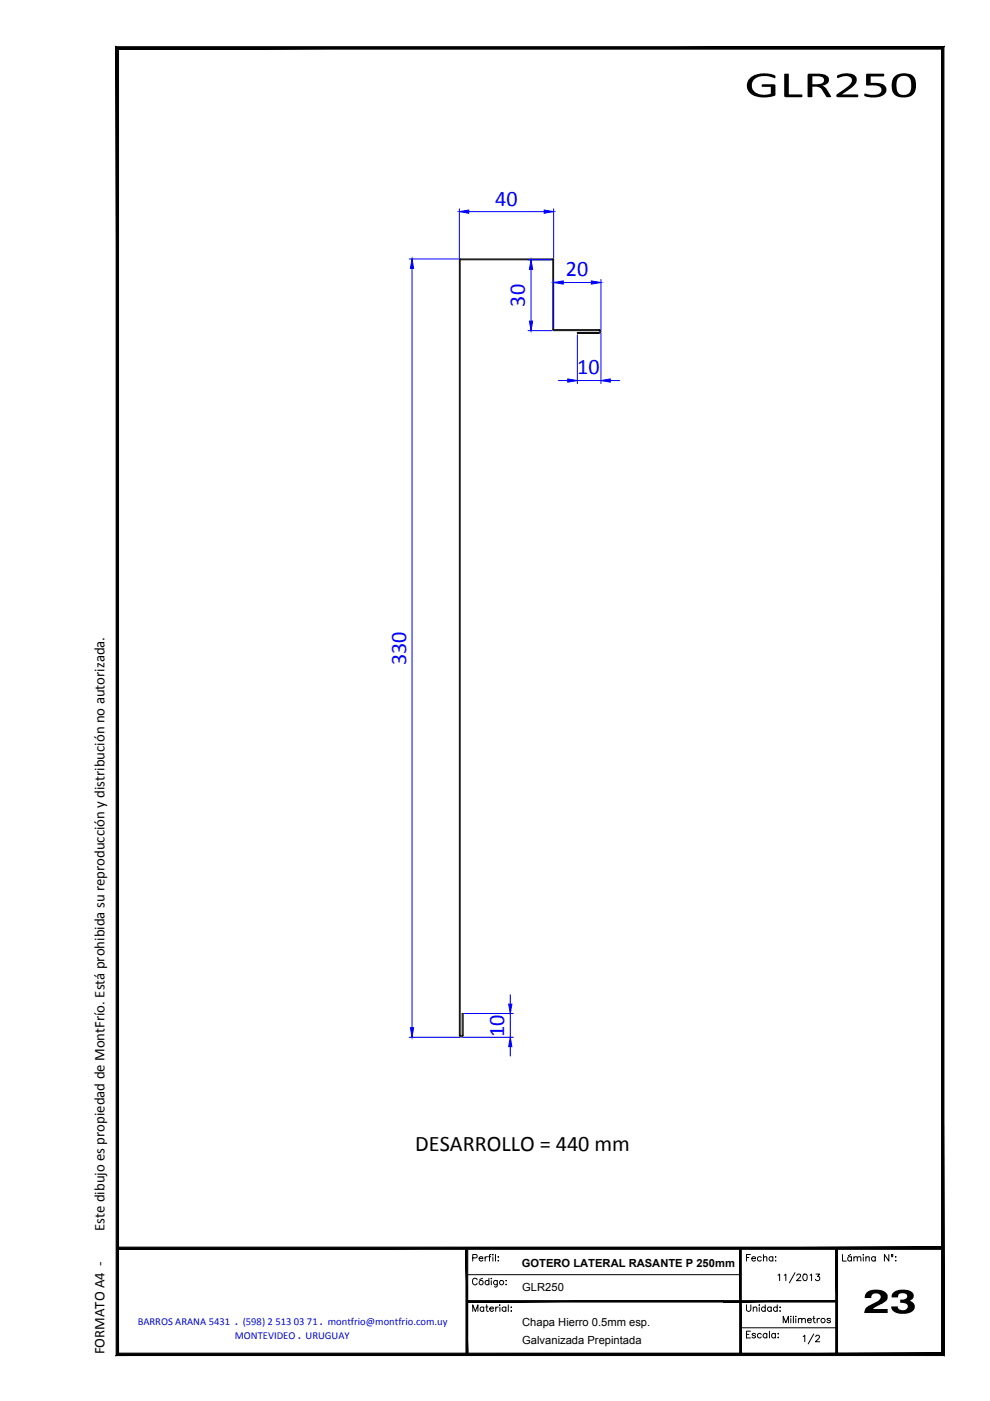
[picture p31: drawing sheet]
<svg xmlns="http://www.w3.org/2000/svg" width="210mm" height="297mm" viewBox="0 0 210 297" stroke-linecap="round" stroke-linejoin="round" font-family="sans-serif">
<defs><g id="words">
<g font-size="4.7" fill="#00f">
<text x="105" y="43.6">40</text>
<text x="120" y="58.6">20</text>
<text x="111.3" y="65" transform="rotate(-90 111.3 65)">30</text>
<text x="122.4" y="79.4">10</text>
<text x="86.1" y="141" transform="rotate(-90 86.1 141)">330</text>
<text x="106.9" y="219.9" transform="rotate(-90 106.9 219.9)">10</text>
</g>
<text font-size="4.7" x="88" y="244.1">DESARROLLO = 440 mm</text>
<g font-size="3.1">
<text x="22.1" y="261" transform="rotate(-90 22.1 261)">Este dibujo es propiedad de MontFrío. Está prohibida su reproducción y distribución no autorizada.</text>
<text x="22.1" y="287.1" transform="rotate(-90 22.1 287.1)">FORMATO A4 -</text>
</g>
<g font-size="2.4">
<text x="110.6" y="268.6">GOTERO LATERAL RASANTE P 250mm</text>
<text x="110.7" y="273.8">GLR250</text>
<text x="110.7" y="281.1">Chapa Hierro 0.5mm esp.</text>
<text x="110.7" y="284.9">Galvanizada Prepintada</text>
</g>
<g font-size="2.2" fill="#0012ba">
<text x="29.2" y="281">BARROS ARANA 5431 . (598) 2 513 03 71 . montfrio@montfrio.com.uy</text>
<text x="49.8" y="283.8">MONTEVIDEO . URUGUAY</text>
</g>
</g></defs>
<g fill="none" stroke="#000" stroke-width=".21">
<path d="M97.6 54.9h19.6M97.6 54.9l-.2 .2v164.4a.4 .4 0 0 0 .4 .4 .4 .4 0 0 0 .4-.4v-4.6h-.2v4.6l-.2 .2-.2-.2v-164.4h19.6v14.8M117.2 54.9l.2 .2M117.4 55.1v14.8h9.6M117.2 69.9l.2 .2M117.4 70.1h9.6M127 70.5h-4.6v.2h4.6M127 69.9a.4 .4 0 0 1 .4 .4 .4 .4 0 0 1-.4 .4M127 70.1l.2 .2-.2 .1M99 270.3h58M100.2 278v-1.4l.6 1.4 .5-1.4v1.4M100.2 266.7l.9-.1v-.5l-.9-.1v1.4"/>
<path d="M101.2 271.4a.5 .5 0 0 0-.6-.4 .5 .5 0 0 0-.4 .5v.4a.5 .5 0 0 0 .4 .5 .5 .5 0 0 0 .6-.3M101.6 266.8h.8a.46 .46 0 0 0-.5-.3 .46 .46 0 0 0-.4 .4 .46 .46 0 0 0 .4 .5l.5-.2M102.3 271l-.6 .3M102.6 277.3a.43 .43 0 0 0-.7-.1 .43 .43 0 0 0 0 .7 .43 .43 0 0 0 .7-.1M102.6 277.1v.9M102.9 266.4v1M103 277.1h.4M103.2 276.6v1.4h.3M103.4 266.4l-.5 .2v.2M103.6 266.4h.4M103.7 271.7a.45 .45 0 0 0-.7-.1 .45 .45 0 0 0 0 .7 .45 .45 0 0 0 .7-.1M103.7 271v1.4"/>
<path d="M103.8 277.5h.8a.42 .42 0 0 0-.6-.3 .42 .42 0 0 0-.1 .6l.3 .2 .4-.2M104.1 266h-.3v1.4M104.2 271v.1zM104.2 271.5v.9M104.5 266v.1zM104.5 266.5v.9M105.1 266v1.4M105.1 277.1v.9M105.4 271.5v1.3l-.2 .1-.4-.1M105.4 271.7a.45 .45 0 0 0-.6-.1 .45 .45 0 0 0 0 .7 .45 .45 0 0 0 .6-.1M105.6 266.5h.1zM105.6 267.3h.1z"/>
<path d="M105.6 277.1a.43 .43 0 0 0-.5 .4M105.9 276.7h.1zM106 277.2v.8M107.3 277.3a.45 .45 0 0 0-.7-.1 .45 .45 0 0 0 0 .7 .45 .45 0 0 0 .7-.1M107.3 271.5h.1zM107.3 272.3h.1zM107.3 277.1v.9M107.8 276.6v1.4M108.3 277.2h.1zM108.3 278h.1zM158.3 276.6v1.2l.4 .2h.3l.2-.4v-1M158.3 266.6h.5"/>
<path d="M159.1 266h-.8v1.4M159.4 266.8h.8a.42 .42 0 0 0-.6-.3 .42 .42 0 0 0-.1 .7l.2 .2 .5-.2M159.7 277.4l.3-.3 .4 .1 .1 .8M159.7 277.1v.9M161 276.6v.2zM161 277.2v.8M161.4 266.6a.45 .45 0 0 0-.7 0 .45 .45 0 0 0 0 .6 .45 .45 0 0 0 .7 0M161.9 266.7l.3-.3 .3 .1 .1 .9M161.9 266v1.4M162.2 277.3a.45 .45 0 0 0-.6-.1 .45 .45 0 0 0 0 .7 .45 .45 0 0 0 .6-.1M162.2 276.6v1.4M163.5 277.3a.45 .45 0 0 0-.6-.1 .45 .45 0 0 0 0 .7 .45 .45 0 0 0 .6-.1"/>
<path d="M163.5 277.1v.9M163.9 266.6a.45 .45 0 0 0-.7 0 .45 .45 0 0 0 0 .6 .45 .45 0 0 0 .7 0M163.9 266.4v1M164.4 266.5h.1zM164.5 267.3v.1zM164.8 277.3a.45 .45 0 0 0-.7-.1 .45 .45 0 0 0 0 .7 .45 .45 0 0 0 .7-.1M164.8 276.6v1.4M165 270.4l.3-.3v1.4M165.3 277.2h.2zM165.3 278h.2zM166.3 270.4l.3-.3v1.4M167.7 279.1v.1z"/>
<path d="M167.7 279.6v.9M168.2 279.1v1.4M168.6 269.8l-1.2 2.2M168.7 279.1v.1zM168.7 279.6v.9M168.9 270.4l.2-.2 .4-.1 .2 .4-.8 1h.9M169.3 279.8l.3-.3 .4 .1v.9M169.3 279.5v1M170 279.8l.3-.3 .4 .1 .1 .9M170.4 270.2l.4-.1a.77 .77 0 0 1 .3 .8 .77 .77 0 0 1-.5 .6 .89 .89 0 0 1-.2-1.3zM171.2 279.9h.8a.45 .45 0 0 0-.7-.3 .45 .45 0 0 0 .1 .8l.3 .1 .3-.3M171.8 270.4l.3-.3v1.4"/>
<path d="M172.3 279.5h.5M172.5 279.1v1.1l.4 .3M173 270.1h.8l-.5 .5a.47 .47 0 0 1 .5 .5 .47 .47 0 0 1-.4 .5 .47 .47 0 0 1-.5-.4M173.3 279.5v1M173.8 279.5a.43 .43 0 0 0-.5 .4M176.1 279.7l-.3-.2-.4 .1v.2l.6 .2 .1 .2-.3 .3-.5-.3M178.6 266v1.4h.8M180.4 266l-.5 .2M180.5 266.6a.45 .45 0 0 0-.6 0 .45 .45 0 0 0 0 .6 .45 .45 0 0 0 .6 0M180.5 266.4v1M181 266.7l.4-.3 .3 .1 .1 .9M181 266.4v1"/>
<path d="M181.8 266.7l.3-.3 .3 .1 .1 .9M183 266v.1zM183 266.5v.9M183.6 266.7l.3-.3 .4 .1v.9M183.6 266.4v1M185.6 266.6a.45 .45 0 0 0-.7 0 .45 .45 0 0 0 0 .6 .45 .45 0 0 0 .7 0M185.6 266.4v1M188.5 266v1.4l-1-1.4v1.4M189 266.4h.3M189.9 266.5h.1zM189.9 267.3h.1zM157 281.5h20.4"/>
<path d="M158.3 282.9h.5M159.1 282.2h-.8v1.5h.8M160.2 282.9a.4 .4 0 0 0-.4-.2 .4 .4 0 0 0-.3 .2l.6 .4 .1 .2a.4 .4 0 0 1-.4 .2 .4 .4 0 0 1-.3-.2M161.4 282.9a.45 .45 0 0 0-.7 0 .45 .45 0 0 0 0 .6 .45 .45 0 0 0 .7 0M162.6 282.9a.45 .45 0 0 0-.7 0 .45 .45 0 0 0 0 .6 .45 .45 0 0 0 .7 0M162.6 282.7v1M163.1 282.2v1.5M164.4 282.9a.45 .45 0 0 0-.7 0 .45 .45 0 0 0 0 .6 .45 .45 0 0 0 .7 0M164.4 282.7v1M164.9 282.8h.1zM164.9 283.6h.1zM166.1 280.5v-1.4l.5 1.4 .6-1.4v1.4"/>
<path d="M170.3 283.4l.3-.3v1.4M172.5 282.8l-1.1 2.1M173 283.4l.2-.3h.3l.3 .4-.9 1h.9"/>
<circle cx="102" cy="271.9" r=".46"/>
<circle cx="106.3" cy="271.9" r=".45"/>
<circle cx="174.5" cy="280" r=".45"/>
<circle cx="189.2" cy="266.2" r=".18"/>
</g>
<g fill="none" stroke="#00f" stroke-width=".21">
<path d="M86.8 54.9h10.5M87.4 56.9v161M97.4 44.3v10.5M99.4 44.9h16M112 55.1h4.9M112.6 57.1v11M117.4 44.3v10.5M117.4 59.3v10.3M119.4 59.9h6M127.4 59.3v10.7M112 70.1h5.1M122.4 71v10.3"/>
<path d="M127.4 70.6v10.7M118.4 80.7h2M122.4 80.7h5M129.4 80.7h2M86.8 219.9h10.7M98.1 219.9h10.7M98.5 214.9h10.3M108.2 210.9v2M108.2 214.9v5M108.2 221.9v2"/>
</g>
<g fill="#00f" stroke="#00f" stroke-width=".21">
<path d="M87 217.9h.7l-.3 2z"/>
<path d="M87.4 54.9l.3 2h-.7z"/>
<path d="M97.4 44.9l2-.4v.7z"/>
<path d="M115.4 44.5l2 .4-2 .3z"/>
<path d="M112.6 55.1l.3 2h-.6z"/>
<path d="M112.3 68.1h.6l-.3 2z"/>
<path d="M117.4 59.9l2-.3v.6z"/>
<path d="M125.4 59.6l2 .3-2 .3z"/>
<path d="M120.4 80.3l2 .4-2 .3z"/>
<path d="M127.4 80.7l2-.4v.7z"/>
<path d="M107.9 212.9h.6l-.3 2z"/>
<path d="M108.2 219.9l.3 2h-.6z"/>
</g>
<g fill="#000" stroke="#000" stroke-width=".21">
<path d="M24.6 9.9l.5 .5 175-.5zM25.1 10.4l175-.5-.5 .5zM200.1 9.9l-.5 .5 .5 277zM199.6 10.4l.5 277-.5-.5zM24.6 287.4h175.5l-.5-.5zM24.6 287.4l.5-.5h174.5zM24.6 9.9v277.5l.5-.5zM24.6 9.9l.5 .5v276.5z"/>
<path d="M98.8 264.7l.4 22.4v-22.4zM98.8 264.7l.4 22.4h-.4z"/>
<path d="M99 276.1h54.4v-.3zM99 275.8h54.4l-54.4 .3z"/>
<path d="M156.8 264.7l.4 22.4v-22.4zM156.8 264.7l.4 22.4h-.4z"/>
<path d="M153.4 276.1h24v-.3zM153.4 275.8h24l-24 .3z"/>
<path d="M177.2 264.7l.4 22.4v-22.4zM177.2 264.7l.4 22.4h-.4z"/>
<path d="M24.9 264.9h175v-.5zM24.9 264.4h175l-175 .5z"/>
</g>
<g fill="#000">
<path d="M158.9 16.6l.8-.6 .9-.3 1.3-.2 1.2 .1a1.31 1.31 0 0 1 1.3 .7 .25 .25 0 0 1-.1 .3 .25 .25 0 0 1-.4-.1l-1.3-.4h-1l-1.3 .5-.8 .8-.1 1.1 .1 .3a2.96 2.96 0 0 0 3.8 1.1h.1v-1.5h-1.8l-.1-.5h2.6l.3 .1v2.1l-.2 .3-1.6 .3h-1.2l-1.3-.3-.9-.5-.5-.5-.3-.9 .1-1.1zM183.7 15.7l3.7-.1 .1 .4-.2 .2h-2.7v1.4l1.8 .1a1.42 1.42 0 0 1 1.5 1.3 1.42 1.42 0 0 1-1.3 1.5l-.9 .2-2-.2a.35 .35 0 0 1-.4-.2 .35 .35 0 0 1 .1-.4 .35 .35 0 0 1 .5 .1l1.3 .1a1.28 1.28 0 0 0 1.6-1.3 1.67 1.67 0 0 0-1.8-.7h-.9a.3 .3 0 0 1-.3 .1 .3 .3 0 0 1-.2-.3zM166.3 15.7h.9v4.3h2.8l.1 .5-3.4 .1-.4-.1zM177.5 16l1.1-.4h1.3a1.44 1.44 0 0 1 1.7 1.8l-.9 1.1-2.2 1.5h3.3l.2 .2-.1 .4h-4.2l-.3-.1v-.5l2.2-1.5 .7-.7a.98 .98 0 0 0 .2-1.2 .98 .98 0 0 0-1.1-.5l-1.8 .5-.2-.3zM183.8 273.9l.9-.4 1.5-.1 .7 .2 .8 .4a1.32 1.32 0 0 1 .5 1.3 1.32 1.32 0 0 1-1 1l-1.7 .9-.4 .3h3.1v.9h-5l.2-.7 .4-.5 2.5-1.5a.82 .82 0 0 0 .4-1 .82 .82 0 0 0-1.1-.5 .82 .82 0 0 0-.9 1h-1.4l.2-.8zM189.3 274.1l.6-.4 1.1-.3 1.3 .1 .9 .4a1.08 1.08 0 0 1 .5 1 1.08 1.08 0 0 1-.8 .9l.7 .4a1.33 1.33 0 0 1 .2 1.4 1.33 1.33 0 0 1-1.2 .8l-.6 .2-1.6-.1-1.1-.6-.3-.4v-.5h1.4a1.08 1.08 0 0 0 1.1 .8 1.08 1.08 0 0 0 1-1l-.1-.1a1.62 1.62 0 0 0-1.5-.5v-.7a1.05 1.05 0 0 0 1.4-.8 1.17 1.17 0 0 0-1.9-.1v.5h-1.4v-.4z"/>
<path d="M189.8 16.1l.9-.4 1.4-.1a2.19 2.19 0 0 1 2.1 2.7l-.2 1-.4 .6a3.2 3.2 0 0 1-4.1 0l-.4-.8-.1-1.3 .3-1zM190.6 16.4l-.3 .3-.2 .7v1.5a1.37 1.37 0 0 0 2 1.2 1.95 1.95 0 0 0 1.1-2.4l-.1-.5a1.54 1.54 0 0 0-2.5-.8z"/>
<path d="M171.4 15.7h2.5a1.52 1.52 0 0 1 1.9 1.5 1.86 1.86 0 0 1-1.5 1 1.5 1.5 0 0 1 1.1 .9l.8 1.3a.3 .3 0 0 1-.2 .3 .3 .3 0 0 1-.3-.1l-.5-.1-.8-1.2a1.52 1.52 0 0 0-1.5-.9h-.7v2.2h-.9l-.1-4.7zM172.2 16.2v1.7h1a1.31 1.31 0 0 0 1.5-.8 .94 .94 0 0 0-1.2-.9z"/>
</g>
<use href="#words"/>
</svg>
